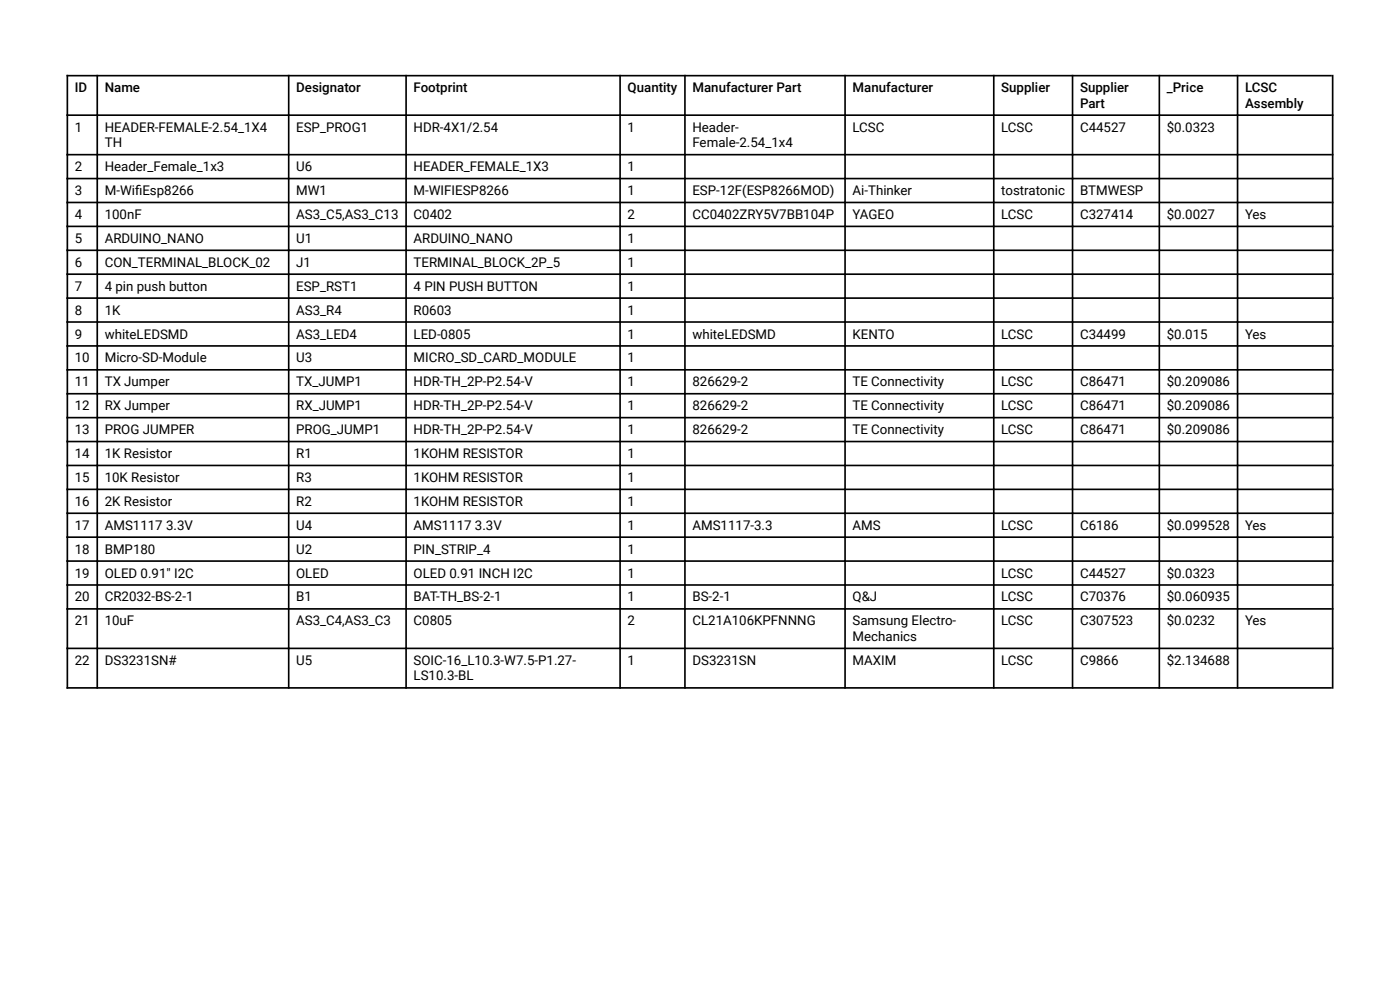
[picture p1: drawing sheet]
<svg xmlns="http://www.w3.org/2000/svg" width="297mm" height="210mm" viewBox="0 0 297 210" stroke-linecap="round" stroke-linejoin="round" font-family="sans-serif">
<defs><g id="words">
<g font-size="2.8">
<text x="15.9" y="19.6">ID</text>
<text x="22.2" y="19.6">Name</text>
<text x="62.8" y="19.6">Designator</text>
<text x="87.7" y="19.6">Footprint</text>
<text x="133.1" y="19.6">Quantity</text>
<text x="146.9" y="19.6">Manufacturer Part</text>
<text x="180.9" y="19.6">Manufacturer</text>
<text x="212.4" y="19.6">Supplier</text>
<text x="229.1" y="19.6">Supplier</text>
<text x="229.1" y="22.9">Part</text>
<text x="247.5" y="19.6">_Price</text>
<text x="264.1" y="19.6">LCSC</text>
<text x="264.1" y="22.9">Assembly</text>
<text x="15.9" y="27.9">1</text>
<text x="22.2" y="27.9">HEADER-FEMALE-2.54_1X4</text>
<text x="62.8" y="27.9">ESP_PROG1</text>
<text x="87.7" y="27.9">HDR-4X1/2.54</text>
<text x="133.1" y="27.9">1</text>
<text x="146.9" y="27.9">Header-</text>
<text x="180.9" y="27.9">LCSC</text>
<text x="212.4" y="27.9">LCSC</text>
<text x="229.1" y="27.9">C44527</text>
<text x="247.5" y="27.9">$0.0323</text>
<text x="22.2" y="31.2">TH</text>
<text x="146.9" y="31.2">Female-2.54_1x4</text>
<text x="15.9" y="36.3">2</text>
<text x="15.9" y="41.4">3</text>
<text x="22.2" y="36.3">Header_Female_1x3</text>
<text x="22.2" y="41.4">M-Wif</text>
<text x="28.6" y="41.4">iEsp8266</text>
<text x="62.8" y="36.3">U6</text>
<text x="62.8" y="41.4">MW1</text>
<text x="87.7" y="36.3">HEADER_FEMALE_1X3</text>
<text x="87.7" y="41.4">M-WIFIESP8266</text>
<text x="133.1" y="36.3">1</text>
<text x="133.1" y="41.4">1</text>
<text x="146.9" y="41.4">ESP-12F(ESP8266MOD)</text>
<text x="180.9" y="41.4">Ai-Thinker</text>
<text x="212.4" y="41.4">tostratonic</text>
<text x="229.1" y="41.4">BTMWESP</text>
<text x="15.9" y="46.5">4</text>
<text x="22.2" y="46.5">100nF</text>
<text x="62.8" y="46.5">AS3_C5,AS3_C13</text>
<text x="87.7" y="46.5">C0402</text>
<text x="133.1" y="46.5">2</text>
<text x="146.9" y="46.5">CC0402ZRY5V7BB104P</text>
<text x="180.9" y="46.5">YAGEO</text>
<text x="212.4" y="46.5">LCSC</text>
<text x="229.1" y="46.5">C327414</text>
<text x="247.5" y="46.5">$0.0027</text>
<text x="264.1" y="46.5">Yes</text>
<text x="15.9" y="51.5">5</text>
<text x="22.2" y="51.5">ARDUINO_NANO</text>
<text x="62.8" y="51.5">U1</text>
<text x="87.7" y="51.5">ARDUINO_NANO</text>
<text x="133.1" y="51.5">1</text>
<text x="15.9" y="56.6">6</text>
<text x="22.2" y="56.6">CON_TERMINAL_BLOCK_02</text>
<text x="62.8" y="56.6">J1</text>
<text x="87.7" y="56.6">TERMINAL_BLOCK_2P_5</text>
<text x="133.1" y="56.6">1</text>
<text x="15.9" y="61.7">7</text>
<text x="22.2" y="61.7">4 pin push button</text>
<text x="62.8" y="61.7">ESP_RST1</text>
<text x="87.7" y="61.7">4 PIN PUSH BUTTON</text>
<text x="133.1" y="61.7">1</text>
<text x="15.9" y="66.7">8</text>
<text x="15.9" y="71.8">9</text>
<text x="22.2" y="66.7">1K</text>
<text x="22.2" y="71.8">whiteLEDSMD</text>
<text x="62.8" y="66.7">AS3_R4</text>
<text x="62.8" y="71.8">AS3_LED4</text>
<text x="87.7" y="66.7">R0603</text>
<text x="87.7" y="71.8">LED-0805</text>
<text x="133.1" y="66.7">1</text>
<text x="133.1" y="71.8">1</text>
<text x="146.9" y="71.8">whiteLEDSMD</text>
<text x="180.9" y="71.8">KENTO</text>
<text x="212.4" y="71.8">LCSC</text>
<text x="229.1" y="71.8">C34499</text>
<text x="247.5" y="71.8">$0.015</text>
<text x="264.1" y="71.8">Yes</text>
<text x="15.9" y="76.9">10</text>
<text x="22.2" y="76.9">Micro-SD-Module</text>
<text x="62.8" y="76.9">U3</text>
<text x="87.7" y="76.9">MICRO_SD_CARD_MODULE</text>
<text x="133.1" y="76.9">1</text>
<text x="15.9" y="81.9">11</text>
<text x="22.2" y="81.9">TX Jumper</text>
<text x="62.8" y="81.9">TX_JUMP1</text>
<text x="87.7" y="81.9">HDR-TH_2P-P2.54-V</text>
<text x="133.1" y="81.9">1</text>
<text x="146.9" y="81.9">826629-2</text>
<text x="180.9" y="81.9">TE Connectivity</text>
<text x="212.4" y="81.9">LCSC</text>
<text x="229.1" y="81.9">C86471</text>
<text x="247.5" y="81.9">$0.209086</text>
<text x="15.9" y="87">12</text>
<text x="22.2" y="87">RX Jumper</text>
<text x="62.8" y="87">RX_JUMP1</text>
<text x="87.7" y="87">HDR-TH_2P-P2.54-V</text>
<text x="133.1" y="87">1</text>
<text x="146.9" y="87">826629-2</text>
<text x="180.9" y="87">TE Connectivity</text>
<text x="212.4" y="87">LCSC</text>
<text x="229.1" y="87">C86471</text>
<text x="247.5" y="87">$0.209086</text>
<text x="15.9" y="92.1">13</text>
<text x="22.2" y="92.1">PROG JUMPER</text>
<text x="62.8" y="92.1">PROG_JUMP1</text>
<text x="87.7" y="92.1">HDR-TH_2P-P2.54-V</text>
<text x="133.1" y="92.1">1</text>
<text x="146.9" y="92.1">826629-2</text>
<text x="180.9" y="92.1">TE Connectivity</text>
<text x="212.4" y="92.1">LCSC</text>
<text x="229.1" y="92.1">C86471</text>
<text x="247.5" y="92.1">$0.209086</text>
<text x="15.9" y="97.2">14</text>
<text x="22.2" y="97.2">1K Resistor</text>
<text x="62.8" y="97.2">R1</text>
<text x="87.7" y="97.2">1KOHM RESISTOR</text>
<text x="133.1" y="97.2">1</text>
<text x="15.9" y="102.2">15</text>
<text x="15.9" y="107.3">16</text>
<text x="22.2" y="102.2">10K Resistor</text>
<text x="22.2" y="107.3">2K Resistor</text>
<text x="62.8" y="102.2">R3</text>
<text x="62.8" y="107.3">R2</text>
<text x="87.7" y="102.2">1KOHM RESISTOR</text>
<text x="87.7" y="107.3">1KOHM RESISTOR</text>
<text x="133.1" y="102.2">1</text>
<text x="133.1" y="107.3">1</text>
<text x="15.9" y="112.4">17</text>
<text x="22.2" y="112.4">AMS1117 3.3V</text>
<text x="62.8" y="112.4">U4</text>
<text x="87.7" y="112.4">AMS1117 3.3V</text>
<text x="133.1" y="112.4">1</text>
<text x="146.9" y="112.4">AMS1117-3.3</text>
<text x="180.9" y="112.4">AMS</text>
<text x="212.4" y="112.4">LCSC</text>
<text x="229.1" y="112.4">C6186</text>
<text x="247.5" y="112.4">$0.099528</text>
<text x="264.1" y="112.4">Yes</text>
<text x="15.9" y="117.4">18</text>
<text x="22.2" y="117.4">BMP180</text>
<text x="62.8" y="117.4">U2</text>
<text x="87.7" y="117.4">PIN_STRIP_4</text>
<text x="133.1" y="117.4">1</text>
<text x="15.9" y="122.5">19</text>
<text x="22.2" y="122.5">OLED 0.91&quot; I2C</text>
<text x="62.8" y="122.5">OLED</text>
<text x="87.7" y="122.5">OLED 0.91 INCH I2C</text>
<text x="133.1" y="122.5">1</text>
<text x="212.4" y="122.5">LCSC</text>
<text x="229.1" y="122.5">C44527</text>
<text x="247.5" y="122.5">$0.0323</text>
<text x="15.9" y="127.6">20</text>
<text x="22.2" y="127.6">CR2032-BS-2-1</text>
<text x="62.8" y="127.6">B1</text>
<text x="87.7" y="127.6">BAT-TH_BS-2-1</text>
<text x="133.1" y="127.6">1</text>
<text x="146.9" y="127.6">BS-2-1</text>
<text x="180.9" y="127.6">Q&amp;J</text>
<text x="212.4" y="127.6">LCSC</text>
<text x="229.1" y="127.6">C70376</text>
<text x="247.5" y="127.6">$0.060935</text>
<text x="15.9" y="132.7">21</text>
<text x="22.2" y="132.7">10uF</text>
<text x="62.8" y="132.7">AS3_C4,AS3_C3</text>
<text x="87.7" y="132.7">C0805</text>
<text x="133.1" y="132.7">2</text>
<text x="146.9" y="132.7">CL21A106KPFNNNG</text>
<text x="180.9" y="132.7">Samsung Electro-</text>
<text x="180.9" y="136">Mechanics</text>
<text x="212.4" y="132.7">LCSC</text>
<text x="229.1" y="132.7">C307523</text>
<text x="247.5" y="132.7">$0.0232</text>
<text x="264.1" y="132.7">Yes</text>
<text x="15.9" y="141">22</text>
<text x="22.2" y="141">DS3231SN#</text>
<text x="62.8" y="141">U5</text>
<text x="87.7" y="141">SOIC-16_L10.3-W7.5-P1.27-</text>
<text x="133.1" y="141">1</text>
<text x="146.9" y="141">DS3231SN</text>
<text x="180.9" y="141">MAXIM</text>
<text x="212.4" y="141">LCSC</text>
<text x="229.1" y="141">C9866</text>
<text x="247.5" y="141">$2.134688</text>
<text x="87.7" y="144.3">LS10.3-BL</text>
</g>
</g></defs>
<g fill="none" stroke="#000" stroke-width=".35">
<path d="M14.1 16.1h268.4M14.3 15.9v130.2M20.6 15.9v130.2M61.2 15.9v130.2M86.2 15.9v130.2M131.5 15.9v130.2M145.3 15.9v130.2M179.3 15.9v130.2M210.8 15.9v130.2M227.5 15.9v130.2M245.9 15.9v130.2M262.5 15.9v130.2"/>
<path d="M282.7 15.9v130.2M14.1 24.4h268.4M14.1 32.8h268.4M14.1 37.9h268.4M14.1 43h268.4M14.1 48h268.4M14.1 53.1h268.4M14.1 58.2h268.4M14.1 63.2h268.4M14.1 68.3h268.4M14.1 73.4h268.4M14.1 78.4h268.4"/>
<path d="M14.1 83.5h268.4M14.1 88.6h268.4M14.1 93.7h268.4M14.1 98.7h268.4M14.1 103.8h268.4M14.1 108.9h268.4M14.1 113.9h268.4M14.1 119h268.4M14.1 124.1h268.4M14.1 129.2h268.4M14.1 137.5h268.4M14.1 145.9h268.4"/>
</g>
<use href="#words"/>
</svg>
